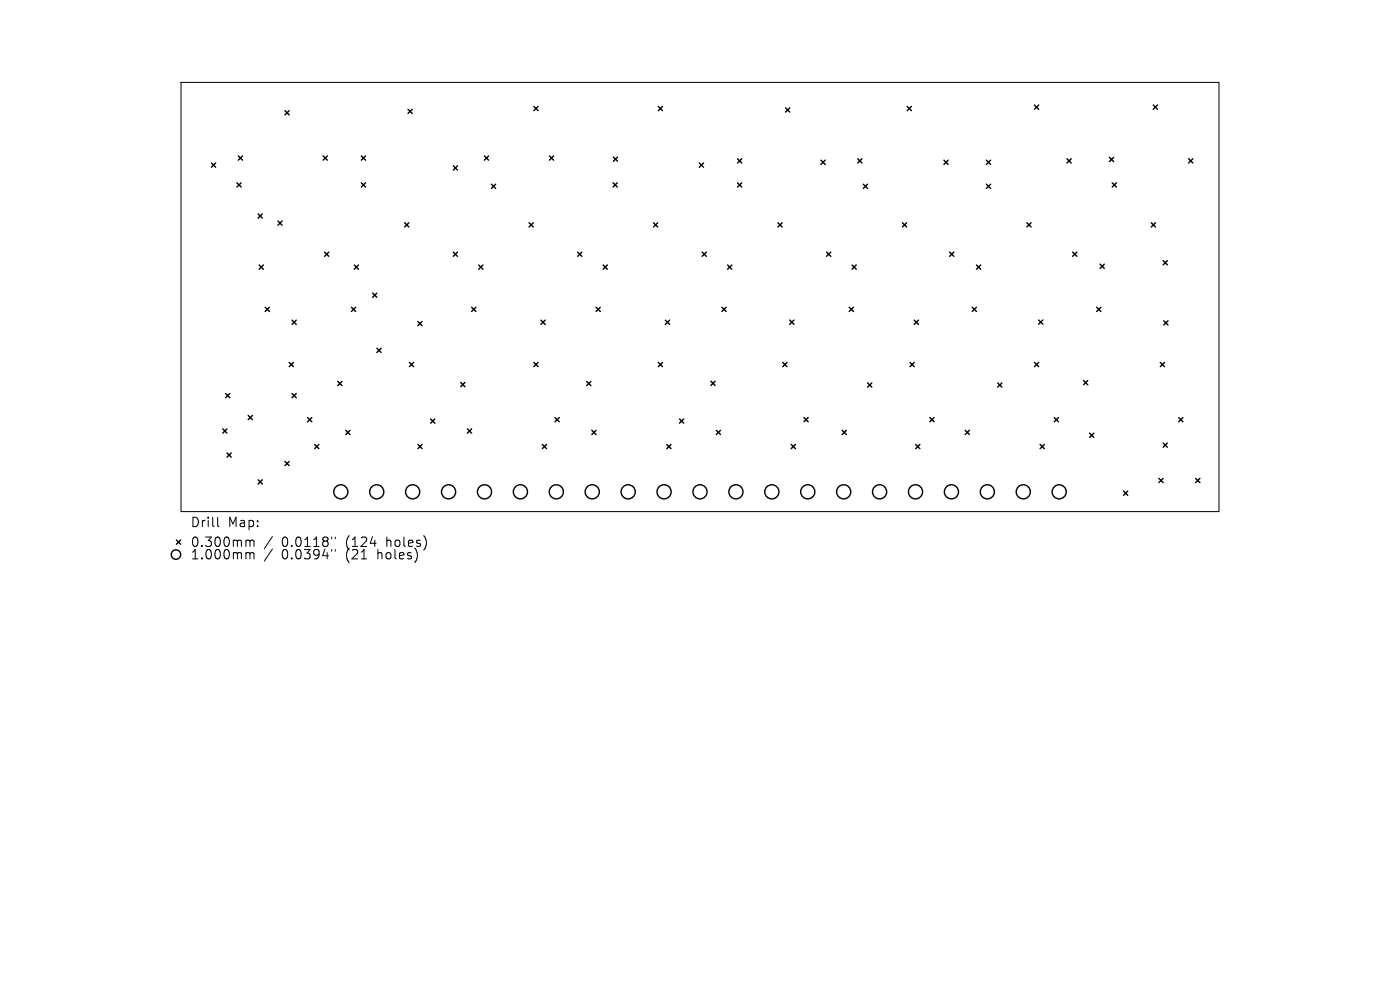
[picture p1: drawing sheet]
<svg xmlns="http://www.w3.org/2000/svg" width="297mm" height="210mm" viewBox="0 0 297 210" stroke-linecap="round" stroke-linejoin="round" font-family="sans-serif">
<defs><g id="words">
<g font-size="2.8">
<text x="40.3" y="112.1">Drill</text>
<text x="48.3" y="112.1">Map:</text>
<text x="40.3" y="116.3">0.300mm</text>
<text x="40.3" y="118.9">1.000mm</text>
<text x="59.8" y="116.3">0.0118&quot;</text>
<text x="59.8" y="118.9">0.0394&quot;</text>
<text x="73.5" y="116.3">(124</text>
<text x="73.5" y="118.9">(21</text>
<text x="80.4" y="118.9">holes)</text>
<text x="82.3" y="116.3">holes)</text>
</g>
</g></defs>
<g fill="none" stroke="#000" stroke-width=".21">
<path d="M38.4 17.5h220.2v91h-220.2zM46.2 109.7v1.7l.3 .3M52.5 114.6h.2l.3 .3M52.5 117.2h.2l.3 .3M53 114.9l.3-.3 .5 .1 .1 1.2M53 114.9v1M53 117.5v1.1M53 117.5l.3-.3 .5 .1 .1 1.3M57.8 113.8l-1.7 2.6M57.8 116.5l-1.7 2.5M70.4 113.9v.4M70.4 116.6v.3"/>
<path d="M71.1 113.9v.4M71.1 116.6v.3"/>
</g>
<g fill="none" stroke="#000" stroke-width=".3">
<path d="M44.9 34.6l.9 .9M45.8 34.6l-.9 .9M50.3 38.8l.9 .9M50.6 33.1l.9 .9M51.2 38.8l-.9 .9M51.5 33.1l-.9 .9M60.5 23.5l.9 .9M61.4 23.5l-.9 .9M68.6 33.1l.9 .9M69.5 33.1l-.9 .9M76.7 33.1l.9 .9M76.7 38.8l.9 .9"/>
<path d="M77.6 33.1l-.9 .9M77.6 38.8l-.9 .9M86.6 23.2l.9 .9M87.5 23.2l-.9 .9M96.2 35.2l.9 .9M97.1 35.2l-.9 .9M102.8 33.1l.9 .9M103.7 33.1l-.9 .9M104.3 39.1l.9 .9M105.2 39.1l-.9 .9M113.3 22.6l.9 .9M114.2 22.6l-.9 .9"/>
<path d="M116.6 33.1l.9 .9M117.5 33.1l-.9 .9M130.1 38.8l.9 .9M130.1 33.3l.9 .9M131 38.8l-.9 .9M131 33.3l-.9 .9M139.7 22.6l.9 .9M140.6 22.6l-.9 .9M148.4 34.6l.9 .9M149.3 34.6l-.9 .9M156.5 33.7l.9 .9M156.5 38.8l.9 .9"/>
<path d="M157.4 33.7l-.9 .9M157.4 38.8l-.9 .9M166.7 22.9l.9 .9M167.6 22.9l-.9 .9M174.2 34l.9 .9M175.1 34l-.9 .9M182 33.7l.9 .9M182.9 33.7l-.9 .9M183.2 39.1l.9 .9M184.1 39.1l-.9 .9M192.5 22.6l.9 .9M193.4 22.6l-.9 .9"/>
<path d="M200.3 34l.9 .9M201.2 34l-.9 .9M209.3 34l.9 .9M209.3 39.1l.9 .9M210.2 34l-.9 .9M210.2 39.1l-.9 .9M219.5 22.3l.9 .9M220.4 22.3l-.9 .9M226.4 33.7l.9 .9M227.3 33.7l-.9 .9M235.4 33.4l.9 .9M236 38.8l.9 .9"/>
<path d="M236.3 33.4l-.9 .9M236.9 38.8l-.9 .9M244.7 22.3l.9 .9M245.6 22.3l-.9 .9M252.2 33.7l.9 .9M253.1 33.7l-.9 .9M54.8 45.4l.9 .9M55 56.2l.9 .9M55.7 45.4l-.9 .9M55.9 56.2l-.9 .9M59 46.9l.9 .9M59.9 46.9l-.9 .9"/>
<path d="M68.9 53.5l.9 .9M69.8 53.5l-.9 .9M75.2 56.2l.9 .9M76.1 56.2l-.9 .9M85.8 47.3l.9 .9M86.7 47.3l-.9 .9M96.2 53.5l.9 .9M97.1 53.5l-.9 .9M101.6 56.2l.9 .9M102.5 56.2l-.9 .9M112.2 47.3l.9 .9M113.1 47.3l-.9 .9"/>
<path d="M122.6 53.5l.9 .9M123.5 53.5l-.9 .9M128 56.2l.9 .9M128.9 56.2l-.9 .9M138.6 47.3l.9 .9M139.5 47.3l-.9 .9M149 53.5l.9 .9M149.9 53.5l-.9 .9M154.4 56.2l.9 .9M155.3 56.2l-.9 .9M165 47.3l.9 .9M165.9 47.3l-.9 .9"/>
<path d="M175.4 53.5l.9 .9M176.3 53.5l-.9 .9M180.8 56.2l.9 .9M181.7 56.2l-.9 .9M191.4 47.3l.9 .9M192.3 47.3l-.9 .9M201.5 53.5l.9 .9M202.4 53.5l-.9 .9M207.2 56.2l.9 .9M208.1 56.2l-.9 .9M217.8 47.3l.9 .9M218.7 47.3l-.9 .9"/>
<path d="M227.6 53.5l.9 .9M228.5 53.5l-.9 .9M233.4 56l.9 .9M234.3 56l-.9 .9M244.2 47.3l.9 .9M245.1 47.3l-.9 .9M246.8 55.3l.9 .9M247.7 55.3l-.9 .9M56.3 65.2l.9 .9M57.2 65.2l-.9 .9M61.4 76.9l.9 .9M62 67.9l.9 .9"/>
<path d="M62.3 76.9l-.9 .9M62.9 67.9l-.9 .9M74.6 65.2l.9 .9M75.5 65.2l-.9 .9M79.1 62.2l.9 .9M80 62.2l-.9 .9M80 73.9l.9 .9M80.9 73.9l-.9 .9M86.9 76.9l.9 .9M87.8 76.9l-.9 .9M88.6 68.2l.9 .9M89.5 68.2l-.9 .9"/>
<path d="M100.1 65.2l.9 .9M101 65.2l-.9 .9M113.3 76.9l.9 .9M114.2 76.9l-.9 .9M114.8 67.9l.9 .9M115.7 67.9l-.9 .9M126.5 65.2l.9 .9M127.4 65.2l-.9 .9M139.7 76.9l.9 .9M140.6 76.9l-.9 .9M141.2 67.9l.9 .9M142.1 67.9l-.9 .9"/>
<path d="M153.2 65.2l.9 .9M154.1 65.2l-.9 .9M166.1 76.9l.9 .9M167 76.9l-.9 .9M167.5 67.9l.9 .9M168.4 67.9l-.9 .9M180.2 65.2l.9 .9M181.1 65.2l-.9 .9M193.1 76.9l.9 .9M194 76.9l-.9 .9M194 67.9l.9 .9M194.9 67.9l-.9 .9"/>
<path d="M206.3 65.2l.9 .9M207.2 65.2l-.9 .9M219.5 76.9l.9 .9M220.4 76.9l-.9 .9M220.4 67.9l.9 .9M221.3 67.9l-.9 .9M232.7 65.2l.9 .9M233.6 65.2l-.9 .9M246.2 76.9l.9 .9M246.9 68l.9 .9M247.1 76.9l-.9 .9M247.8 68l-.9 .9"/>
<path d="M47.3 91l.9 .9M47.9 83.5l.9 .9M48.2 91l-.9 .9M48.2 96.1l.9 .9M48.8 83.5l-.9 .9M49.1 96.1l-.9 .9M52.7 88.1l.9 .9M53.6 88.1l-.9 .9M60.5 97.9l.9 .9M61.4 97.9l-.9 .9M62 83.5l.9 .9M62.9 83.5l-.9 .9"/>
<path d="M65.3 88.6l.9 .9M66.2 88.6l-.9 .9M66.8 94.3l.9 .9M67.7 94.3l-.9 .9M71.6 80.9l.9 .9M72.5 80.9l-.9 .9M73.4 91.3l.9 .9M74.3 91.3l-.9 .9M88.7 94.3l.9 .9M89.6 94.3l-.9 .9M91.4 88.9l.9 .9M92.3 88.9l-.9 .9"/>
<path d="M97.7 81.1l.9 .9M98.6 81.1l-.9 .9M99.2 91l.9 .9M100.1 91l-.9 .9M115.1 94.3l.9 .9M116 94.3l-.9 .9M117.8 88.6l.9 .9M118.7 88.6l-.9 .9M124.5 80.9l.9 .9M125.4 80.9l-.9 .9M125.6 91.3l.9 .9M126.5 91.3l-.9 .9"/>
<path d="M141.5 94.3l.9 .9M142.4 94.3l-.9 .9M144.2 88.9l.9 .9M145.1 88.9l-.9 .9M150.8 80.9l.9 .9M151.7 80.9l-.9 .9M152 91.3l.9 .9M152.9 91.3l-.9 .9M167.9 94.3l.9 .9M168.8 94.3l-.9 .9M170.6 88.6l.9 .9M171.5 88.6l-.9 .9"/>
<path d="M178.7 91.3l.9 .9M179.6 91.3l-.9 .9M184.1 81.2l.9 .9M185 81.2l-.9 .9M194.3 94.3l.9 .9M195.2 94.3l-.9 .9M197.3 88.6l.9 .9M198.2 88.6l-.9 .9M204.8 91.3l.9 .9M205.7 91.3l-.9 .9M211.7 81.2l.9 .9M212.6 81.2l-.9 .9"/>
<path d="M220.7 94.3l.9 .9M221.6 94.3l-.9 .9M223.7 88.6l.9 .9M224.6 88.6l-.9 .9M229.9 80.7l.9 .9M230.8 80.7l-.9 .9M231.2 91.9l.9 .9M232.1 91.9l-.9 .9M246.8 94l.9 .9M247.7 94l-.9 .9M250.1 88.6l.9 .9M251 88.6l-.9 .9"/>
<path d="M37.4 114.6l.9 .9M38.3 114.6l-.9 .9M54.8 101.8l.9 .9M55.7 101.8l-.9 .9M238.4 104.2l.9 .9M239.3 104.2l-.9 .9M245.9 101.5l.9 .9M246.8 101.5l-.9 .9M253.7 101.5l.9 .9M254.6 101.5l-.9 .9"/>
<circle cx="37.3" cy="117.6" r="1"/>
<circle cx="72.3" cy="104.3" r="1.5"/>
<circle cx="79.9" cy="104.3" r="1.5"/>
<circle cx="87.5" cy="104.3" r="1.5"/>
<circle cx="95.2" cy="104.3" r="1.5"/>
<circle cx="102.8" cy="104.3" r="1.5"/>
<circle cx="110.4" cy="104.3" r="1.5"/>
<circle cx="118" cy="104.3" r="1.5"/>
<circle cx="125.6" cy="104.3" r="1.5"/>
<circle cx="133.3" cy="104.3" r="1.5"/>
<circle cx="140.9" cy="104.3" r="1.5"/>
<circle cx="148.5" cy="104.3" r="1.5"/>
<circle cx="156.1" cy="104.3" r="1.5"/>
<circle cx="163.7" cy="104.3" r="1.5"/>
<circle cx="171.4" cy="104.3" r="1.5"/>
<circle cx="179" cy="104.3" r="1.5"/>
<circle cx="186.6" cy="104.3" r="1.5"/>
<circle cx="194.2" cy="104.3" r="1.5"/>
<circle cx="201.8" cy="104.3" r="1.5"/>
<circle cx="209.5" cy="104.3" r="1.5"/>
<circle cx="217.1" cy="104.3" r="1.5"/>
<circle cx="224.7" cy="104.3" r="1.5"/>
</g>
<use href="#words"/>
</svg>
